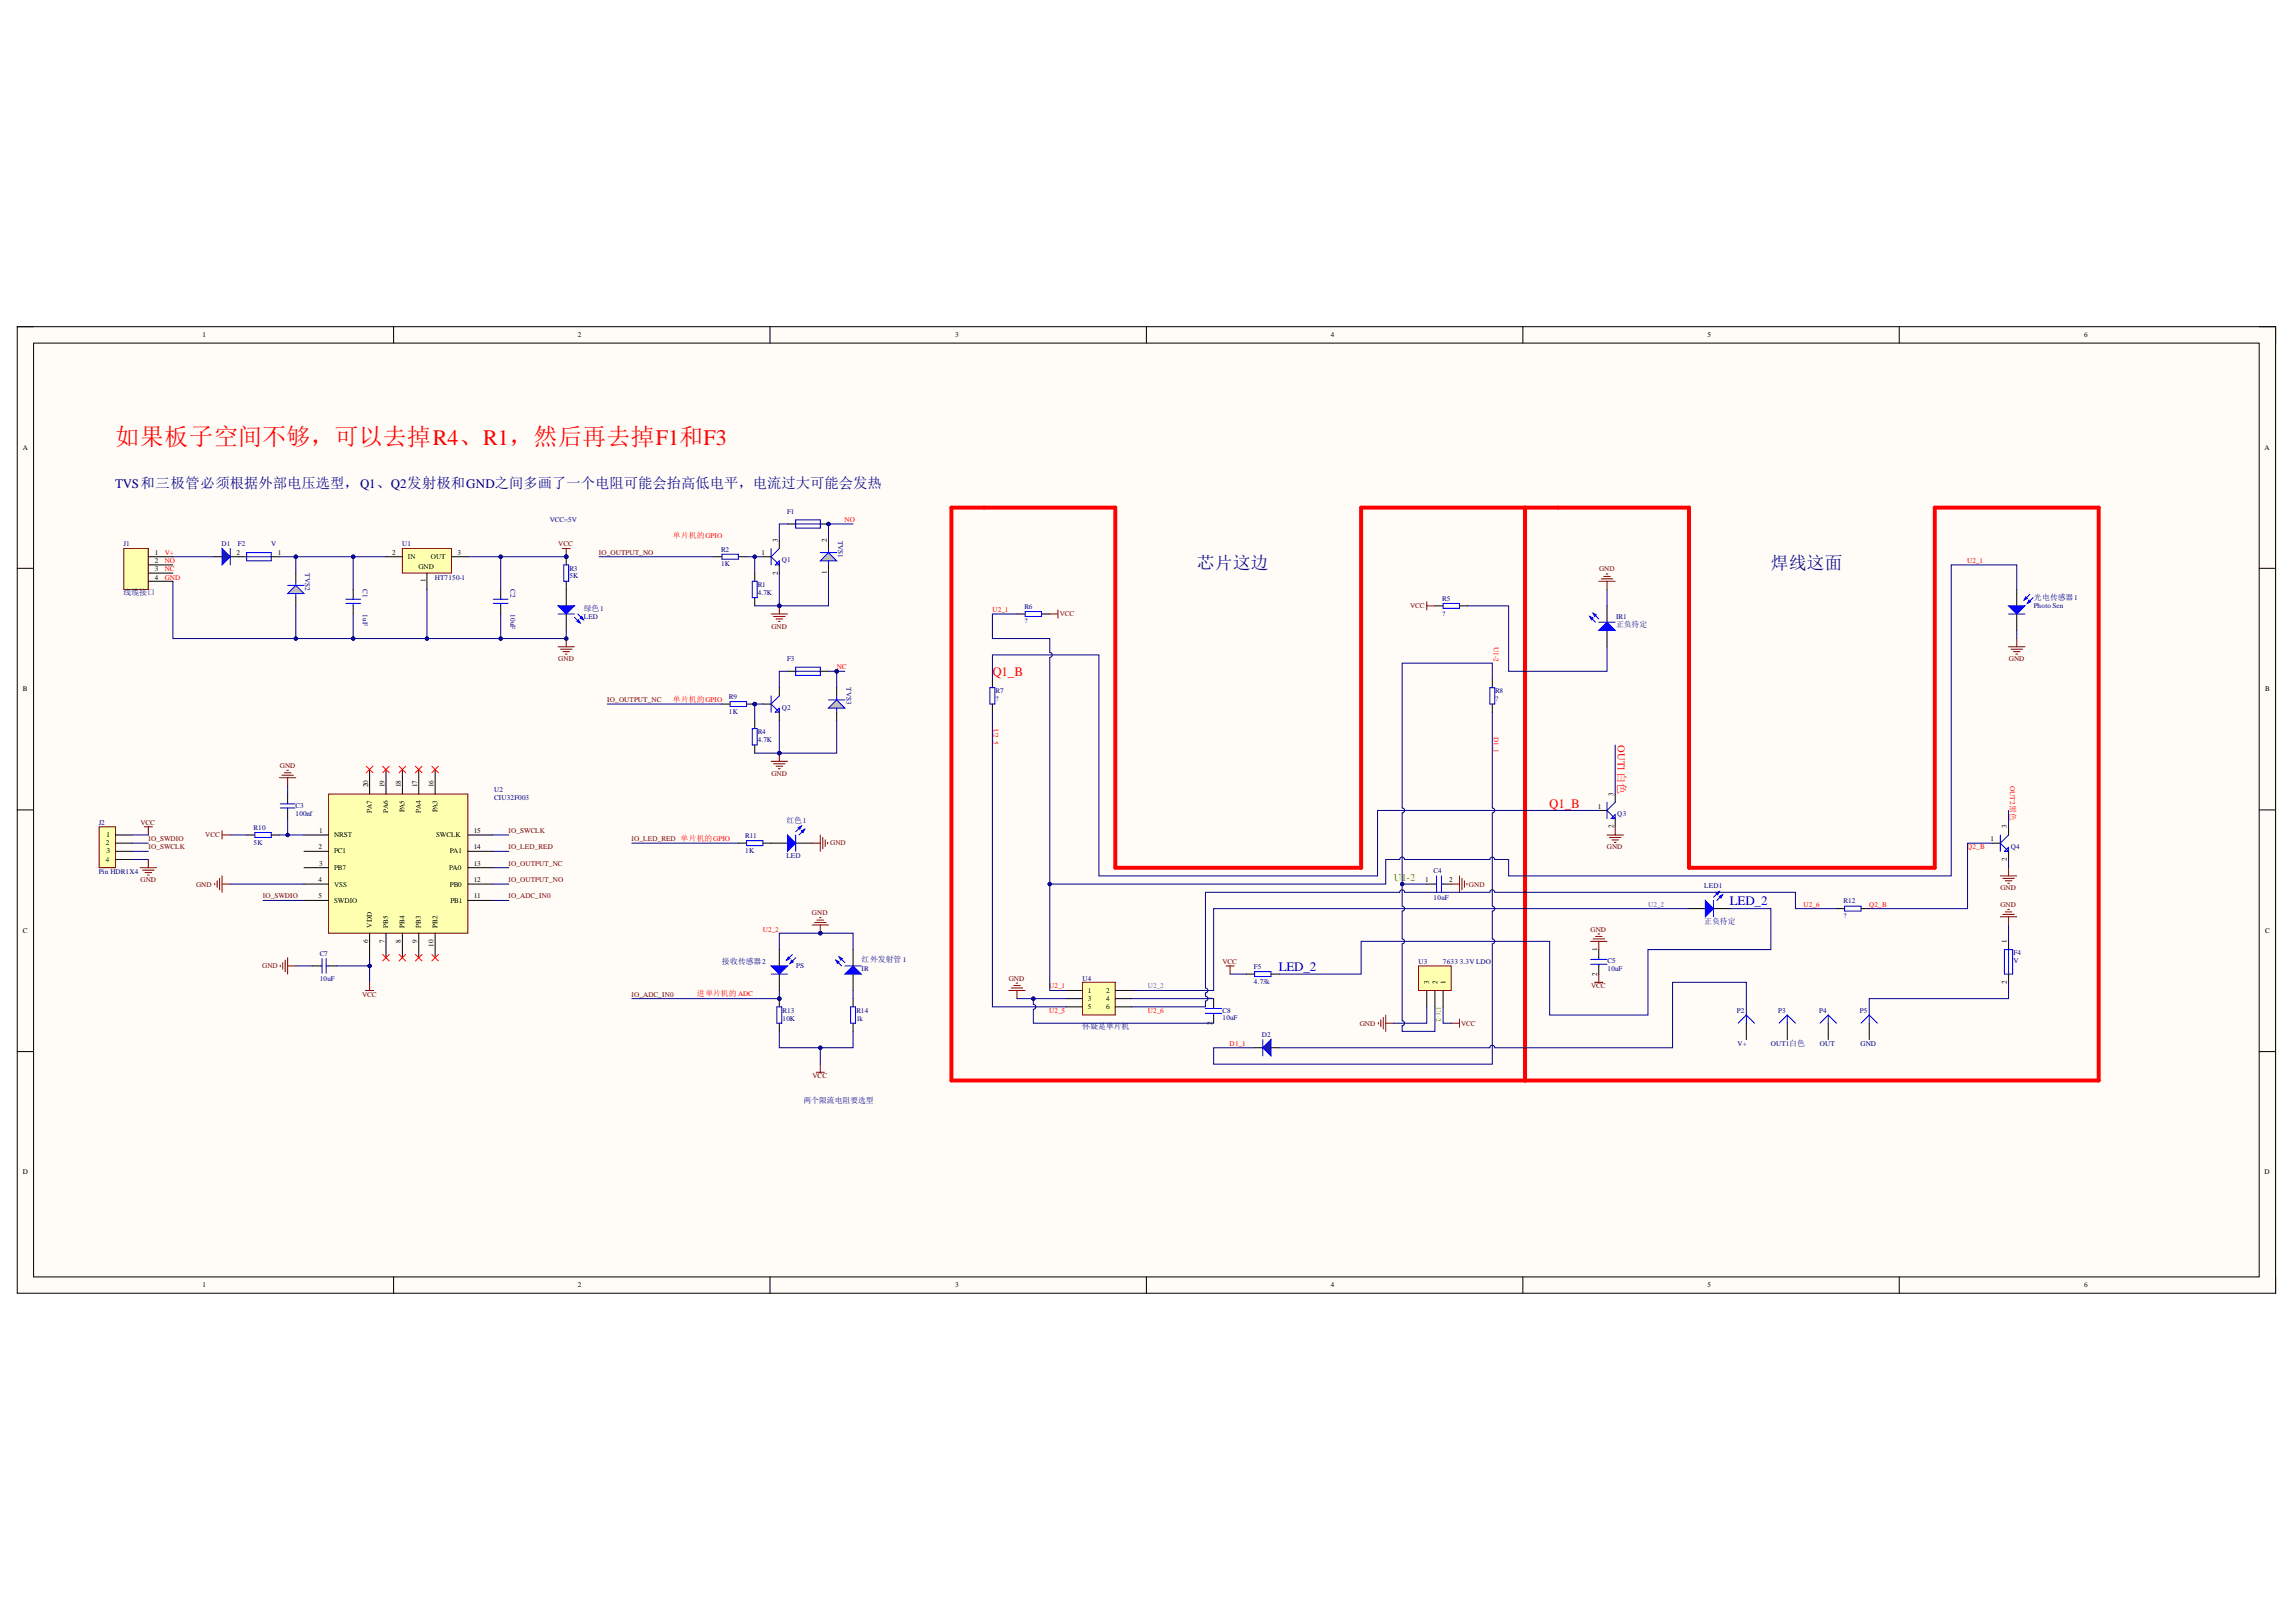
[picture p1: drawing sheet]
<svg xmlns="http://www.w3.org/2000/svg" width="297mm" height="210mm" viewBox="0 0 297 210" stroke-linecap="round" stroke-linejoin="round" font-family="sans-serif">
<defs><g id="words">
<text font-size="3.1" fill="#f00" x="14.9" y="57.5">如果板子空间不够，可以去掉R4、R1，然后再去掉F1和F3</text>
<g font-size="2.3" fill="#000080">
<text x="154.9" y="73.6">芯片这边</text>
<text x="229.1" y="73.6">焊线这面</text>
</g>
<text font-size="1.7" fill="#000080" x="14.9" y="63.1">TVS和三极管必须根据外部电压选型，Q1、Q2发射极和GND之间多画了一个电阻可能会抬高低电平，电流过大可能会发热</text>
<g font-size="1.7" fill="#f00">
<text x="128.4" y="87.5">Q1_B</text>
<text x="200.4" y="104.5">Q1_B</text>
</g>
<g font-size="1.7" fill="#00f">
<text x="223.8" y="117.2">LED_2</text>
<text x="165.4" y="125.6">LED_2</text>
</g>
<text font-size="1.4" fill="#0f0" x="180.3" y="114">U1-2</text>
<text font-size="1.3" fill="#f00" x="209.3" y="96.4" transform="rotate(90 209.3 96.4)">OUT1白色</text>
<g font-size="1" fill="#f00">
<text x="87" y="69.6">单片机的GPIO</text>
<text x="87" y="90.8">单片机的GPIO</text>
<text x="90.2" y="128.9">进单片机的 ADC</text>
</g>
<g font-size="1" fill="#000080">
<text x="16" y="77">线缆接口</text>
<text x="263.1" y="77.6">光电传感器1</text>
<text x="75.5" y="79.1">绿色1</text>
<text x="209.1" y="81.1">正负待定</text>
<text x="101.7" y="106.5">红色1</text>
<text x="220.5" y="119.5">正负待定</text>
<text x="93.4" y="124.7">接收传感器2</text>
<text x="111.5" y="124.5">红外发射管 1</text>
<text x="140.1" y="133.1">怀疑是单片机</text>
<text x="103.9" y="142.7">两个限流电阻要选型</text>
</g>
<g font-size=".9">
<text x="26.2" y="43.6">1</text>
<text x="74.8" y="43.6">2</text>
<text x="123.6" y="43.6">3</text>
<text x="172.2" y="43.6">4</text>
<text x="220.9" y="43.6">5</text>
<text x="269.6" y="43.6">6</text>
<text x="3" y="58.2">A</text>
<text x="293" y="58.2">A</text>
<text x="20" y="71.8">1</text>
<text x="30.6" y="71.8">2</text>
<text x="35.9" y="71.8">1</text>
<text x="50.7" y="71.8">2</text>
<text x="59.2" y="71.8">3</text>
<text x="98.5" y="71.8">1</text>
<text x="100.6" y="70.1" transform="rotate(-90 100.6 70.1)">3</text>
<text x="107" y="70.1" transform="rotate(-90 107 70.1)">2</text>
<text x="20" y="72.8">2</text>
<text x="20" y="73.9">3</text>
<text x="20" y="75">4</text>
<text x="52.8" y="72.3">IN</text>
<text x="54.1" y="73.7">GND</text>
<text x="55.1" y="75.4" transform="rotate(-90 55.1 75.4)">1</text>
<text x="55.7" y="72.3">OUT</text>
<text x="100.6" y="74.4" transform="rotate(-90 100.6 74.4)">2</text>
<text x="107" y="74.3" transform="rotate(-90 107 74.3)">1</text>
<text x="3" y="89.5">B</text>
<text x="293" y="89.5">B</text>
<text x="47.6" y="101.9" transform="rotate(-90 47.6 101.9)">20</text>
<text x="49.7" y="101.9" transform="rotate(-90 49.7 101.9)">19</text>
<text x="51.8" y="101.9" transform="rotate(-90 51.8 101.9)">18</text>
<text x="54" y="101.9" transform="rotate(-90 54 101.9)">17</text>
<text x="56.1" y="101.9" transform="rotate(-90 56.1 101.9)">16</text>
<text x="41.3" y="107.8">1</text>
<text x="48.1" y="105.2" transform="rotate(-90 48.1 105.2)">PA7</text>
<text x="50.2" y="105.2" transform="rotate(-90 50.2 105.2)">PA6</text>
<text x="52.4" y="105.1" transform="rotate(-90 52.4 105.1)">PA5</text>
<text x="54.5" y="105.2" transform="rotate(-90 54.5 105.2)">PA4</text>
<text x="56.6" y="105.1" transform="rotate(-90 56.6 105.1)">PA3</text>
<text x="61.3" y="107.8">15</text>
<text x="206.7" y="104.7">1</text>
<text x="208.7" y="107.2" transform="rotate(-90 208.7 107.2)">2</text>
<text x="208.7" y="103" transform="rotate(-90 208.7 103)">3</text>
<text x="259.6" y="107.2" transform="rotate(-90 259.6 107.2)">3</text>
<text x="13.7" y="109.4">2</text>
<text x="13.7" y="111.5">4</text>
<text x="13.8" y="108.3">1</text>
<text x="13.8" y="110.4">3</text>
<text x="41.2" y="109.9">2</text>
<text x="41.3" y="112">3</text>
<text x="43.2" y="112.6">PB7</text>
<text x="43.2" y="110.4">PC1</text>
<text x="43.2" y="108.3">NRST</text>
<text x="56.4" y="108.3">SWCLK</text>
<text x="58.1" y="112.6">PA0</text>
<text x="58.2" y="110.4">PA1</text>
<text x="61.3" y="109.9">14</text>
<text x="61.3" y="112">13</text>
<text x="257.5" y="108.9">1</text>
<text x="259.6" y="111.4" transform="rotate(-90 259.6 111.4)">2</text>
<text x="41.2" y="114.1">4</text>
<text x="41.2" y="116.2">5</text>
<text x="43.2" y="114.7">VSS</text>
<text x="43.2" y="116.8">SWDIO</text>
<text x="58.2" y="114.7">PB0</text>
<text x="58.3" y="116.8">PB1</text>
<text x="61.3" y="114.1">12</text>
<text x="61.3" y="116.2">11</text>
<text x="184.4" y="114.1">1</text>
<text x="187.5" y="114.1">2</text>
<text x="3" y="120.7">C</text>
<text x="47.6" y="122.1" transform="rotate(-90 47.6 122.1)">6</text>
<text x="48.1" y="120" transform="rotate(-90 48.1 120)">VDD</text>
<text x="49.7" y="122.1" transform="rotate(-90 49.7 122.1)">7</text>
<text x="50.2" y="120" transform="rotate(-90 50.2 120)">PB5</text>
<text x="51.8" y="122" transform="rotate(-90 51.8 122)">8</text>
<text x="52.4" y="120" transform="rotate(-90 52.4 120)">PB4</text>
<text x="54" y="122.1" transform="rotate(-90 54 122.1)">9</text>
<text x="54.5" y="120" transform="rotate(-90 54.5 120)">PB3</text>
<text x="56.1" y="122.5" transform="rotate(-90 56.1 122.5)">10</text>
<text x="56.6" y="120" transform="rotate(-90 56.6 120)">PB2</text>
<text x="206.6" y="123.1" transform="rotate(-90 206.6 123.1)">1</text>
<text x="259.6" y="122" transform="rotate(-90 259.6 122)">1</text>
<text x="293" y="120.7">C</text>
<text x="140.7" y="128.5">1</text>
<text x="140.7" y="129.5">3</text>
<text x="140.7" y="130.6">5</text>
<text x="143.1" y="128.5">2</text>
<text x="143.1" y="129.5">4</text>
<text x="143.1" y="130.6">6</text>
<text x="156.8" y="129.4" transform="rotate(-90 156.8 129.4)">1</text>
<text x="184.9" y="127.4" transform="rotate(-90 184.9 127.4)">3</text>
<text x="186" y="127.4" transform="rotate(-90 186 127.4)">2</text>
<text x="187" y="127.4" transform="rotate(-90 187 127.4)">1</text>
<text x="206.6" y="126.3" transform="rotate(-90 206.6 126.3)">2</text>
<text x="259.6" y="127.3" transform="rotate(-90 259.6 127.3)">2</text>
<text x="156.8" y="132.6" transform="rotate(-90 156.8 132.6)">2</text>
<text x="3" y="152">D</text>
<text x="293" y="152">D</text>
<text x="26.2" y="166.6">1</text>
<text x="74.8" y="166.6">2</text>
<text x="123.6" y="166.6">3</text>
<text x="172.2" y="166.6">4</text>
<text x="220.9" y="166.6">5</text>
<text x="269.6" y="166.6">6</text>
</g>
<g font-size=".9" fill="#000080">
<text x="16" y="70.7">J1</text>
<text x="28.7" y="70.6">D1</text>
<text x="30.8" y="70.7">F2</text>
<text x="35.1" y="70.7">V</text>
<text x="52" y="70.7">U1</text>
<text x="71.1" y="67.6">VCC=5V</text>
<text x="93.3" y="71.4">R2</text>
<text x="101.8" y="66.5">F1</text>
<text x="108.4" y="69.9" transform="rotate(90 108.4 69.9)">TVS1</text>
<text x="39.5" y="74.2" transform="rotate(90 39.5 74.2)">TVS2</text>
<text x="46.9" y="76.3" transform="rotate(90 46.9 76.3)">C1</text>
<text x="56.2" y="75">HT7150-1</text>
<text x="66.1" y="76.3" transform="rotate(90 66.1 76.3)">C2</text>
<text x="73.7" y="73.8">R3</text>
<text x="73.7" y="74.8">5K</text>
<text x="93.3" y="73.2">1K</text>
<text x="98" y="75.9">R1</text>
<text x="98" y="77">4.7K</text>
<text x="101.2" y="72.7">Q1</text>
<text x="186.6" y="77.7">R5</text>
<text x="46.9" y="79.5" transform="rotate(90 46.9 79.5)">1uF</text>
<text x="66.1" y="79.5" transform="rotate(90 66.1 79.5)">10uF</text>
<text x="75.5" y="80.2">LED</text>
<text x="132.5" y="78.8">R6</text>
<text x="132.5" y="80.7">?</text>
<text x="186.6" y="79.7">?</text>
<text x="209.1" y="80.1">IR1</text>
<text x="263.1" y="78.7">Photo Sen</text>
<text x="101.8" y="85.6">F3</text>
<text x="109.5" y="89" transform="rotate(90 109.5 89)">TVS3</text>
<text x="128.8" y="89.7">R7</text>
<text x="193.4" y="89.7">R8</text>
<text x="94.3" y="90.5">R9</text>
<text x="94.3" y="92.3">1K</text>
<text x="98" y="95">R4</text>
<text x="101.2" y="91.8">Q2</text>
<text x="128.8" y="90.7">?</text>
<text x="193.4" y="90.7">?</text>
<text x="98" y="96.1">4.7K</text>
<text x="12.8" y="106.8">J2</text>
<text x="32.8" y="107.4">R10</text>
<text x="38.2" y="104.5">C3</text>
<text x="38.2" y="105.6">100nf</text>
<text x="63.9" y="102.5">U2</text>
<text x="63.9" y="103.6">CIU32F003</text>
<text x="209.2" y="105.6">Q3</text>
<text x="12.8" y="113.1">Pin HDR1X4</text>
<text x="32.8" y="109.3">5K</text>
<text x="96.4" y="108.5">R11</text>
<text x="96.4" y="110.3">1K</text>
<text x="101.7" y="111.1">LED</text>
<text x="185.5" y="113">C4</text>
<text x="260.1" y="109.8">Q4</text>
<text x="185.5" y="116.4">10uF</text>
<text x="220.5" y="115">LED1</text>
<text x="238.5" y="116.9">R12</text>
<text x="238.5" y="118.8">?</text>
<text x="41.4" y="123.7">C7</text>
<text x="103" y="125.3">PS</text>
<text x="111.5" y="125.6">IR</text>
<text x="162.2" y="125.4">F5</text>
<text x="183.5" y="124.8">U3</text>
<text x="186.7" y="124.8">7633</text>
<text x="188.8" y="124.8">3.3V LDO</text>
<text x="208" y="124.6">C5</text>
<text x="208" y="125.7">10uF</text>
<text x="260.5" y="123.6">F4</text>
<text x="260.5" y="124.6">V</text>
<text x="41.4" y="126.9">10uF</text>
<text x="101.2" y="131">R13</text>
<text x="110.8" y="131">R14</text>
<text x="140.1" y="126.9">U4</text>
<text x="158.2" y="131">C8</text>
<text x="162.2" y="127.3">4.73k</text>
<text x="224.7" y="131">P2</text>
<text x="230" y="131">P3</text>
<text x="235.4" y="131">P4</text>
<text x="240.6" y="131">P5</text>
<text x="101.2" y="132.1">10K</text>
<text x="110.8" y="132.1">1k</text>
<text x="158.2" y="132">10uF</text>
<text x="163.2" y="134.2">D2</text>
<text x="224.8" y="135.3">V+</text>
<text x="229.1" y="135.3">OUT1白色</text>
<text x="235.5" y="135.3">OUT</text>
<text x="240.7" y="135.3">GND</text>
</g>
<g font-size=".9" fill="#f00">
<text x="21.3" y="71.8">V+</text>
<text x="109.3" y="67.6">NO</text>
<text x="21.3" y="72.8">NO</text>
<text x="21.3" y="73.9">NC</text>
<text x="21.3" y="75">GND</text>
<text x="254.5" y="72.8">U2_1</text>
<text x="128.4" y="79.2">U2_1</text>
<text x="193.3" y="83.7" transform="rotate(90 193.3 83.7)">U1-2</text>
<text x="108.3" y="86.6">NC</text>
<text x="128.6" y="94.3" transform="rotate(90 128.6 94.3)">U2_5</text>
<text x="193.3" y="95.4" transform="rotate(90 193.3 95.4)">D1_1</text>
<text x="260.1" y="101.7" transform="rotate(90 260.1 101.7)">OUT2黑色</text>
<text x="254.5" y="109.9">Q2_B</text>
<text x="233.3" y="117.3">U2_6</text>
<text x="241.8" y="117.3">Q2_B</text>
<text x="98.7" y="120.6">U2_2</text>
<text x="135.7" y="127.9">U2_1</text>
<text x="135.7" y="131.1">U2_5</text>
<text x="148.5" y="131.1">U2_6</text>
<text x="159.1" y="135.3">D1_1</text>
</g>
<g font-size=".9" fill="#800000">
<text x="72.2" y="70.7">VCC</text>
<text x="77.5" y="71.8">IO_OUTPUT_NO</text>
<text x="206.9" y="73.9">GND</text>
<text x="99.8" y="81.4">GND</text>
<text x="137.1" y="79.7">VCC</text>
<text x="182.4" y="78.6">VCC</text>
<text x="72.2" y="85.6">GND</text>
<text x="259.9" y="85.6">GND</text>
<text x="78.6" y="90.9">IO_OUTPUT_NC</text>
<text x="36.2" y="99.3">GND</text>
<text x="99.8" y="100.4">GND</text>
<text x="18.2" y="106.8">VCC</text>
<text x="65.8" y="107.8">IO_SWCLK</text>
<text x="19.2" y="108.9">IO_SWDIO</text>
<text x="19.2" y="109.9">IO_SWCLK</text>
<text x="26.6" y="108.3">VCC</text>
<text x="65.8" y="109.9">IO_LED_RED</text>
<text x="65.8" y="112">IO_OUTPUT_NC</text>
<text x="81.7" y="108.9">IO_LED_RED 单片机的GPIO</text>
<text x="107.4" y="109.4">GND</text>
<text x="207.9" y="109.9">GND</text>
<text x="18.2" y="114.1">GND</text>
<text x="25.4" y="114.7">GND</text>
<text x="34" y="116.2">IO_SWDIO</text>
<text x="65.8" y="116.2">IO_ADC_IN0</text>
<text x="65.8" y="114.1">IO_OUTPUT_NO</text>
<text x="105" y="118.4">GND</text>
<text x="190" y="114.7">GND</text>
<text x="258.8" y="115.2">GND</text>
<text x="258.8" y="117.3">GND</text>
<text x="33.9" y="125.3">GND</text>
<text x="158.2" y="124.8">VCC</text>
<text x="205.8" y="120.6">GND</text>
<text x="46.9" y="129">VCC</text>
<text x="81.7" y="129">IO_ADC_IN0</text>
<text x="130.5" y="126.9">GND</text>
<text x="205.9" y="127.9">VCC</text>
<text x="175.9" y="132.7">GND</text>
<text x="189" y="132.7">VCC</text>
<text x="105.1" y="139.6">VCC</text>
</g>
<g font-size=".9" fill="#90f">
<text x="213.2" y="117.3">U2_2</text>
<text x="148.5" y="127.9">U2_2</text>
</g>
<text font-size=".9" fill="#0f0" x="185.8" y="130.3" transform="rotate(90 185.8 130.3)">U1-2</text>
</g></defs>
<path d="M2.2 42.3h292.2v125.1h-292.2z" fill-rule="evenodd" fill="#fffcf8"/>
<path d="M2.2 42.3h292.2v125.1h-292.2z" fill="none" stroke="#000" stroke-width=".13"/>
<path d="M4.3 44.4h288v120.8h-288z" fill-rule="evenodd" fill="#fffcf8"/>
<g fill="none" stroke="#000" stroke-width=".13">
<path d="M2.2 42.3h2.1M4.3 44.4h288v120.8h-288zM50.9 42.3v2.1M99.6 42.3v2.1M148.3 42.3v2.1M197 42.3v2.1M245.7 42.3v2.1M292.3 42.3h2.1v2.1M2.2 73.5h2.1M292.3 73.5h2.1M2.2 104.8h2.1M292.3 104.8h2.1"/>
<path d="M2.2 136.1h2.1M225.9 132.4v2.1M231.2 132.4v2.1M236.5 132.4v2.1M241.8 132.4v2.1M292.3 136.1h2.1M50.9 165.2v2.2M99.6 165.2v2.2M148.3 165.2v2.2M197 165.2v2.2M245.7 165.2v2.2M294.4 165.2v2.2"/>
</g>
<path d="M225.9 131.4l1.1 1M225.9 131.4l-1 1M225.9 131.4v1M231.2 131.4l1.1 1M231.2 131.4l-1 1M231.2 131.4v1M236.5 131.4l1.1 1M236.5 131.4l-1 1M236.5 131.4v1M241.8 131.4l1.1 1M241.8 131.4l-1 1M241.8 131.4v1" fill="none" stroke="#00f" stroke-width=".13"/>
<path d="M140 127.1h4.3v4.3h-4.3z" fill-rule="evenodd" fill="#ffffb0"/>
<path d="M140 127.1h4.3v4.3h-4.3z" fill="none" stroke="#800000" stroke-width=".13"/>
<path d="M137.9 128.2h2.1M137.9 129.2h2.1M137.9 130.3h2.1M144.3 128.2h2.1M144.3 129.2h2.1M144.3 130.3h2.1M162.3 135.6h1.1M164.4 135.6h1.1" fill="none" stroke="#000" stroke-width=".13"/>
<path d="M163.4 135.6l1-1.1v2.1z" fill="#0000bf"/>
<path d="M155.9 130.5h2.2M155.9 131.1h2.2M157 130.3v.2M157 131.1v.3M162.3 125.7h2.1v.7h-2.1zM163.4 135.6l1-1.1v2.1zM163.4 134.5v2.1" fill="none" stroke="#00f" stroke-width=".13"/>
<path d="M207.9 78.4v2.1M207.9 81.6v2.1M157 129.2v1.1M157 131.4v1M161.3 126.1h1M164.4 126.1h1.1" fill="none" stroke="#000" stroke-width=".13"/>
<path d="M130.5 128.2h2.1M130.8 127.9h1.5M131.1 127.5h.9M131.5 127.2h.2M131.6 128.2v1" fill="none" stroke="#800000" stroke-width=".13"/>
<path d="M206.8 81.6l1.1-1.1 1.1 1.1z" fill="#00f"/>
<path d="M205.7 79.8l.7 .7M206.1 79.4l.7 .7M206.8 81.6l1.1-1.1 1.1 1.1z" fill="none" stroke="#00f" stroke-width=".13"/>
<path d="M206.1 79.4l.4 .2-.2 .2z" fill="#00f"/>
<path d="M206.1 79.4l.4 .2-.2 .2z" fill="none" stroke="#00f" stroke-width=".13"/>
<path d="M205.7 79.8l.4 .2-.2 .2z" fill="#00f"/>
<path d="M132.6 79.1h2.1v.7h-2.1zM205.7 79.8l.4 .2-.2 .2zM128.1 89h.6v2.1h-.6zM206.8 80.5h2.2" fill="none" stroke="#00f" stroke-width=".13"/>
<path d="M206.8 75.2h2.2M207.2 74.9h1.4M207.5 74.6h.8M207.8 74.3h.2M207.9 75.2v1.1" fill="none" stroke="#800000" stroke-width=".13"/>
<path d="M131.6 79.5h1M134.7 79.5h1.1M128.4 87.9v1.1M128.4 91.1v1.1" fill="none" stroke="#000" stroke-width=".13"/>
<path d="M183.5 125h4.3v3.2h-4.3z" fill-rule="evenodd" fill="#ffffb0"/>
<g fill="none" stroke="#800000" stroke-width=".13">
<path d="M135.8 79.5h1.1M136.9 78.9v1.1M184.6 77.9v1M184.6 78.4h1M187.8 114.4h1M188.8 113.4v2.1M189.1 113.7v1.5M189.5 114v.8M189.8 114.3v.2M178.3 132.3v.2M178.6 132v.8M179 131.7v1.5"/>
<path d="M179.3 132.4h1M179.3 131.4v2.1M183.5 125h4.3v3.2h-4.3zM187.8 132.4h1M188.8 131.9v1"/>
</g>
<path d="M185.6 78.4h1.1M188.8 78.4h1.1M193.1 87.9v1.1M193.1 91.1v1.1M184.6 114.4h1M186.7 114.4h1.1M218.5 117.6h2.1M221.7 117.6h2.1M184.6 128.2v2.1M185.6 128.2v2.1M186.7 128.2v2.1" fill="none" stroke="#000" stroke-width=".13"/>
<path d="M186.7 78.1h2.1v.6h-2.1zM192.7 89h.7v2.1h-.7zM185.6 114.4h.3M185.9 113.4v2.1M186.5 113.4v2.1M186.5 114.4h.2" fill="none" stroke="#00f" stroke-width=".13"/>
<path d="M220.6 116.5l1.1 1.1-1.1 1z" fill="#00f"/>
<path d="M220.6 116.5l1.1 1.1-1.1 1zM222.4 115.4l-.7 .7M222.9 115.8l-.8 .7" fill="none" stroke="#00f" stroke-width=".13"/>
<path d="M222.4 116l.5-.2-.3 .4z" fill="#00f"/>
<path d="M222.4 116l.5-.2-.3 .4z" fill="none" stroke="#00f" stroke-width=".13"/>
<path d="M222 115.6l.4-.2-.2 .4z" fill="#00f"/>
<g fill="none" stroke="#00f" stroke-width=".13">
<path d="M207.9 103.8v2.1M208.4 105.9l.6-.5v.5zM209 103.8l-1.1 1.1 1.1 1M221.7 116.5v2.1M222 115.6l.4-.2-.2 .4zM238.6 117.3h2.2v.6h-2.2zM258.8 108.1v2.1M259.3 110.2l.6-.6v.6zM259.9 108.1l-1.1 1 1.1 1.1M205.8 124.2h2.1M205.8 124.8h2.1M206.8 123.9v.3"/>
<path d="M206.8 124.8v.2M259.3 122.9h1.1v3.2h-1.1zM259.9 122.9v3.2"/>
</g>
<path d="M206.8 104.9h1.1M209 102.8v1M209 105.9v1.1M237.6 117.6h1M240.8 117.6h1M257.7 109.1h1.1M259.9 107v1.1M259.9 110.2v1M206.8 122.9v1M206.8 125v1.1M259.9 121.8v1.1M259.9 126.1v1" fill="none" stroke="#000" stroke-width=".13"/>
<g fill="none" stroke="#800000" stroke-width=".13">
<path d="M207.9 108.1h2.1M208.2 108.4h1.5M208.5 108.7h.9M208.9 109h.2M209 107v1.1M258.8 113.4h2.1M258.8 118.6h2.1M259.1 113.7h1.5M259.1 118.3h1.5M259.4 114h.9M259.4 118h.9M259.7 114.3h.3"/>
<path d="M259.7 117.7h.3M259.9 112.3v1.1M259.9 118.6v1.1M158.6 125h1.1M159.1 125v1.1M205.8 121.8h2.1M206.1 121.5h1.5M206.3 127.1h1.1M206.4 121.2h.9M206.7 120.9h.2M206.8 121.8v1.1M206.8 126.1v1"/>
</g>
<path d="M123.1 65.7h21.2v46.6h31.8v-46.6h42.4v46.6h31.8v-46.6h21.2v74.1h-148.4zM197.3 65.7v74.1" fill="none" stroke="#f00" stroke-width=".51"/>
<path d="M16 71h3.2v5.3h-3.2z" fill-rule="evenodd" fill="#ffffb0"/>
<path d="M16 71h3.2v5.3h-3.2z" fill="none" stroke="#800000" stroke-width=".13"/>
<path d="M19.2 72h3.2M19.2 73.1h3.2M19.2 74.2h3.2M19.2 75.2h3.2M27.7 72h1M29.8 72h1" fill="none" stroke="#000" stroke-width=".13"/>
<path d="M28.7 71l1.1 1-1.1 1.1z" fill="#0000bf"/>
<path d="M28.7 71l1.1 1-1.1 1.1zM29.8 71v2.1M31.9 71.5h3.2v1.1h-3.2zM31.9 72h3.2" fill="none" stroke="#00f" stroke-width=".13"/>
<path d="M30.8 72h1.1M35.1 72h1.1" fill="none" stroke="#000" stroke-width=".13"/>
<path d="M37.2 76.8l1.1-1 1 1z" fill="#c0c0c0"/>
<path d="M37.2 76.8l1.1-1 1 1zM37.2 75.8h2.1M38.3 75.2v.6M38.3 76.8v.5M44.7 78.1h1.9M44.7 77.6h1.9M45.7 77.3v.3M45.7 78.1v.3M63.8 78.1h1.9M63.8 77.6h1.9M64.8 77.3v.3M64.8 78.1v.3" fill="none" stroke="#00f" stroke-width=".13"/>
<path d="M38.3 74.2v1M38.3 77.3v1.1M45.7 76.3v1M45.7 78.4v1.1M64.8 76.3v1M64.8 78.4v1.1" fill="none" stroke="#000" stroke-width=".13"/>
<path d="M72.7 71h1.1M73.3 71v1" fill="none" stroke="#800000" stroke-width=".13"/>
<circle cx="73.3" cy="72" r=".21" fill="#000080"/>
<circle cx="73.3" cy="72" r=".21" fill="none" stroke="#000080" stroke-width=".13"/>
<path d="M105.1 119.7h2.1M105.4 119.4h1.5M105.7 119.1h.8M106 118.7h.2M106.1 119.7v1.1M105.6 138.8h1.1M106.1 137.7v1.1" fill="none" stroke="#800000" stroke-width=".13"/>
<circle cx="106.1" cy="120.8" r=".21" fill="#000080"/>
<circle cx="106.1" cy="120.8" r=".21" fill="none" stroke="#000080" stroke-width=".13"/>
<path d="M110.4 122.9v2.1M110.4 126.1v2.1" fill="none" stroke="#000" stroke-width=".13"/>
<path d="M109.3 126.1l1.1-1.1 1 1.1z" fill="#00f"/>
<path d="M108.1 124.3l.8 .7M108.6 123.8l.7 .8M109.3 126.1l1.1-1.1 1 1.1z" fill="none" stroke="#00f" stroke-width=".13"/>
<path d="M108.6 123.8l.4 .2-.2 .3z" fill="#00f"/>
<path d="M108.6 123.8l.4 .2-.2 .3z" fill="none" stroke="#00f" stroke-width=".13"/>
<path d="M108.1 124.3l.5 .2-.3 .2z" fill="#00f"/>
<path d="M108.1 124.3l.5 .2-.3 .2zM109.3 125h2.1M110 130.3h.7v2.1h-.7z" fill="none" stroke="#00f" stroke-width=".13"/>
<path d="M110.4 129.2v1.1M110.4 132.4v1.1" fill="none" stroke="#000" stroke-width=".13"/>
<circle cx="100.8" cy="129.2" r=".21" fill="#000080"/>
<circle cx="100.8" cy="129.2" r=".21" fill="none" stroke="#000080" stroke-width=".13"/>
<path d="M100.8 129.2v1.1M100.8 132.4v1.1" fill="none" stroke="#000" stroke-width=".13"/>
<circle cx="100.8" cy="129.2" r=".21" fill="#000080"/>
<circle cx="100.8" cy="129.2" r=".21" fill="none" stroke="#000080" stroke-width=".13"/>
<path d="M99.8 71v2.1M100.3 73.1l.5-.5v.5zM100.8 71l-1 1 1 1.1M100.5 130.3h.6v2.1h-.6z" fill="none" stroke="#00f" stroke-width=".13"/>
<path d="M98.7 72h1.1M100.8 69.9v1.1M100.8 73.1v1.1" fill="none" stroke="#000" stroke-width=".13"/>
<path d="M99.8 79.5h2.1M100.1 79.8h1.5M100.8 78.4v1.1M100.4 80.1h.8M100.7 80.4h.2" fill="none" stroke="#800000" stroke-width=".13"/>
<circle cx="100.8" cy="78.4" r=".21" fill="#000080"/>
<circle cx="100.8" cy="78.4" r=".21" fill="none" stroke="#000080" stroke-width=".13"/>
<path d="M92.3 72h1.1M95.5 72h1.1M98.7 91.1h1.1M100.8 89v1M100.8 92.2v1" fill="none" stroke="#000" stroke-width=".13"/>
<path d="M93.4 71.7h2.1v.7h-2.1zM99.8 90v2.2M100.3 92.2l.5-.6v.6zM100.8 90l-1 1.1 1 1.1" fill="none" stroke="#00f" stroke-width=".13"/>
<path d="M99.8 98.5h2.1M100.1 98.8h1.5M100.4 99.2h.8M100.7 99.5h.2M100.8 97.5v1" fill="none" stroke="#800000" stroke-width=".13"/>
<circle cx="100.8" cy="97.5" r=".21" fill="#000080"/>
<circle cx="100.8" cy="97.5" r=".21" fill="none" stroke="#000080" stroke-width=".13"/>
<circle cx="97.6" cy="91.1" r=".21" fill="#000080"/>
<circle cx="97.6" cy="91.1" r=".21" fill="none" stroke="#000080" stroke-width=".13"/>
<path d="M93.4 91.1h1.1M96.6 91.1h1" fill="none" stroke="#000" stroke-width=".13"/>
<circle cx="97.6" cy="91.1" r=".21" fill="#000080"/>
<circle cx="97.6" cy="91.1" r=".21" fill="none" stroke="#000080" stroke-width=".13"/>
<path d="M94.5 90.8h2.1v.6h-2.1z" fill="none" stroke="#00f" stroke-width=".13"/>
<path d="M107.2 91.6l1-1 1.1 1z" fill="#c0c0c0"/>
<path d="M107.2 91.6l1-1 1.1 1zM107.2 90.6h2.1M108.2 90v.6M108.2 91.6v.6" fill="none" stroke="#00f" stroke-width=".13"/>
<path d="M108.2 89v1M108.2 92.2v1" fill="none" stroke="#000" stroke-width=".13"/>
<path d="M107.2 71.5l1 1.1h-2.1z" fill="#c0c0c0"/>
<path d="M106.1 71.5h2.1M107.2 71.5l1 1.1h-2.1zM107.2 71v.5M107.2 72.6v.5" fill="none" stroke="#00f" stroke-width=".13"/>
<path d="M107.2 69.9v1.1M107.2 73.1v1.1" fill="none" stroke="#000" stroke-width=".13"/>
<circle cx="73.3" cy="72" r=".21" fill="#000080"/>
<circle cx="73.3" cy="72" r=".21" fill="none" stroke="#000080" stroke-width=".13"/>
<path d="M73.3 72v1.1" fill="none" stroke="#000" stroke-width=".13"/>
<circle cx="73.3" cy="72" r=".21" fill="#000080"/>
<circle cx="73.3" cy="72" r=".21" fill="none" stroke="#000080" stroke-width=".13"/>
<path d="M73.3 75.2v3.2M73.3 79.5v2.1" fill="none" stroke="#000" stroke-width=".13"/>
<path d="M72.9 73.1h.7v2.1h-.7z" fill="none" stroke="#00f" stroke-width=".13"/>
<path d="M72.2 78.4h2.1l-1 1.1z" fill="#00f"/>
<path d="M72.2 78.4h2.1l-1 1.1zM74.3 79.9l.8 .7M74.7 79.5l.8 .7" fill="none" stroke="#00f" stroke-width=".13"/>
<path d="M74.6 80.4l.2-.2 .3 .4z" fill="#00f"/>
<path d="M74.6 80.4l.2-.2 .3 .4z" fill="none" stroke="#00f" stroke-width=".13"/>
<path d="M75.1 80l.2-.2 .2 .4z" fill="#00f"/>
<path d="M72.2 79.5h2.1M75.1 80l.2-.2 .2 .4z" fill="none" stroke="#00f" stroke-width=".13"/>
<circle cx="107.2" cy="67.8" r=".21" fill="#000080"/>
<circle cx="107.2" cy="67.8" r=".21" fill="none" stroke="#000080" stroke-width=".13"/>
<path d="M102.9 67.3h3.2v1h-3.2zM102.9 67.8h3.2" fill="none" stroke="#00f" stroke-width=".13"/>
<path d="M106.1 67.8h1.1" fill="none" stroke="#000" stroke-width=".13"/>
<circle cx="107.2" cy="67.8" r=".21" fill="#000080"/>
<circle cx="107.2" cy="67.8" r=".21" fill="none" stroke="#000080" stroke-width=".13"/>
<path d="M101.9 67.8h1M101.9 86.9h1M106.1 86.9h1.1M95.5 109.1h1.1M98.7 109.1h3.2M102.9 109.1h2.2" fill="none" stroke="#000" stroke-width=".13"/>
<path d="M102.9 86.3h3.2v1.1h-3.2zM102.9 86.9h3.2M96.6 108.8h2.1v.6h-2.1z" fill="none" stroke="#00f" stroke-width=".13"/>
<path d="M101.9 108.1l1 1-1 1.1z" fill="#00f"/>
<path d="M101.9 108.1l1 1-1 1.1zM103.7 106.9l-.8 .7M104.1 107.3l-.7 .8" fill="none" stroke="#00f" stroke-width=".13"/>
<path d="M103.7 107.5l.4-.2-.2 .4z" fill="#00f"/>
<path d="M103.7 107.5l.4-.2-.2 .4z" fill="none" stroke="#00f" stroke-width=".13"/>
<path d="M103.3 107.1l.4-.2-.2 .4z" fill="#00f"/>
<path d="M259.9 79.5h2.1M102.9 108.1v2.1M103.3 107.1l.4-.2-.2 .4zM41.5 125h.2M41.7 124v1.9M42.2 125h.3M42.2 124v1.9" fill="none" stroke="#00f" stroke-width=".13"/>
<path d="M105.1 109.1h1M106.1 108.1v2.1M106.4 108.4v1.5M106.8 108.7v.8M107.1 109v.2M36.3 124.9v.2M36.6 124.6v.8M36.9 124.3v1.4M37.2 123.9v2.2M37.2 125h1.1" fill="none" stroke="#800000" stroke-width=".13"/>
<path d="M260.9 76.3v2.1M260.9 79.5v2.1M40.4 125h1.1M42.5 125h1.1" fill="none" stroke="#000" stroke-width=".13"/>
<path d="M259.9 78.4h2.1l-1.1 1.1z" fill="#00f"/>
<path d="M259.9 78.4h2.1l-1.1 1.1zM262.6 76.9l-.7 .8M263 77.3l-.7 .8" fill="none" stroke="#00f" stroke-width=".13"/>
<path d="M262.5 77.7l.2 .2-.4 .2z" fill="#00f"/>
<path d="M262.5 77.7l.2 .2-.4 .2z" fill="none" stroke="#00f" stroke-width=".13"/>
<path d="M262.1 77.2l.2 .2-.4 .3z" fill="#00f"/>
<path d="M262.1 77.2l.2 .2-.4 .3z" fill="none" stroke="#00f" stroke-width=".13"/>
<path d="M72.2 83.7h2.1M72.5 84h1.5M72.8 84.3h.9M73.2 84.6h.2M73.3 82.6v1.1M259.9 83.7h2.1M260.2 84h1.5M260.5 84.3h.8M260.8 84.6h.2M260.9 82.6v1.1" fill="none" stroke="#800000" stroke-width=".13"/>
<circle cx="73.3" cy="82.6" r=".21" fill="#000080"/>
<circle cx="73.3" cy="82.6" r=".21" fill="none" stroke="#000080" stroke-width=".13"/>
<path d="M100.8 122.9v2.1M100.8 126.1v2.1" fill="none" stroke="#000" stroke-width=".13"/>
<path d="M99.8 126.1h2.1" fill="none" stroke="#00f" stroke-width=".13"/>
<path d="M99.8 125h2.1l-1.1 1.1z" fill="#00f"/>
<path d="M99.8 125h2.1l-1.1 1.1zM102.5 123.5l-.7 .8M102.9 123.9l-.7 .8" fill="none" stroke="#00f" stroke-width=".13"/>
<path d="M102.4 124.3l.2 .2-.4 .2z" fill="#00f"/>
<path d="M102.4 124.3l.2 .2-.4 .2z" fill="none" stroke="#00f" stroke-width=".13"/>
<path d="M102 123.8l.2 .2-.4 .3z" fill="#00f"/>
<path d="M102 123.8l.2 .2-.4 .3z" fill="none" stroke="#00f" stroke-width=".13"/>
<path d="M52.1 71h6.3v3.2h-6.3z" fill-rule="evenodd" fill="#ffffb0"/>
<path d="M52.1 71h6.3v3.2h-6.3zM27.8 114.3v.2M28.1 114v.8M28.4 113.7v1.5M28.7 107.5v1.1M28.7 113.4v2.1M28.7 108.1h1.1M28.7 114.4h1.1" fill="none" stroke="#800000" stroke-width=".13"/>
<path d="M49.9 72h2.2M55.2 74.2v2.1M58.4 72h2.1M97.6 74.2v1M97.6 77.3v1.1M97.6 93.2v1.1M97.6 96.4v1.1" fill="none" stroke="#000" stroke-width=".13"/>
<path d="M97.3 75.2h.7v2.1h-.7zM97.3 94.3h.7v2.1h-.7z" fill="none" stroke="#00f" stroke-width=".13"/>
<path d="M42.5 102.8h18v18h-18z" fill-rule="evenodd" fill="#ffffb0"/>
<path d="M37.1 99.7h.2M36.2 100.6h2.1M36.5 100.3h1.5M36.8 100h.8M37.2 100.6v1.1M42.5 102.8h18v18h-18zM47.3 128.2h1M47.8 127.1v1.1" fill="none" stroke="#800000" stroke-width=".13"/>
<g fill="none" stroke="#000" stroke-width=".13">
<path d="M47.8 99.6v3.2M49.9 99.6v3.2M52.1 99.6v3.2M54.2 99.6v3.2M56.3 99.6v3.2M31.9 108.1h1.1M35.1 108.1h1.1M37.2 102.8v1M37.2 104.9v1M39.3 114.4h3.2M39.3 112.3h3.2M39.3 110.2h3.2"/>
<path d="M39.3 108.1h3.2M39.3 116.5h3.2M60.5 114.4h3.2M60.5 112.3h3.2M60.5 110.2h3.2M60.5 108.1h3.2M60.5 116.5h3.2M47.8 120.8v3.1M49.9 120.8v3.1M52.1 120.8v3.1M54.2 120.8v3.1M56.3 120.8v3.1"/>
</g>
<g fill="none" stroke="#f00" stroke-width=".13">
<path d="M47.4 99.2l.8 .8M48.2 99.2l-.8 .8M49.5 99.2l.9 .8M50.4 99.2l-.9 .8M51.6 99.2l.9 .8M52.5 99.2l-.9 .8M53.8 99.2l.8 .8M54.6 99.2l-.8 .8M55.9 99.2l.8 .8M56.7 99.2l-.8 .8M49.5 123.5l.9 .9M50.4 123.5l-.9 .9"/>
<path d="M51.6 123.5l.9 .9M52.5 123.5l-.9 .9M53.8 123.5l.8 .9M54.6 123.5l-.8 .9M55.9 123.5l.8 .9M56.7 123.5l-.8 .9"/>
</g>
<path d="M33 107.7h2.1v.7h-2.1zM36.3 104.6h1.9M36.3 104h1.9M37.2 103.8v.2M37.2 104.6v.3" fill="none" stroke="#00f" stroke-width=".13"/>
<path d="M12.8 107h2.1v5.3h-2.1z" fill-rule="evenodd" fill="#ffffb0"/>
<path d="M12.8 107h2.1v5.3h-2.1zM18.1 112.3h2.2M18.4 112.6h1.5M18.7 107h1M18.8 112.9h.8M19.1 113.2h.2M19.2 107v1.1M19.2 111.2v1.1" fill="none" stroke="#800000" stroke-width=".13"/>
<path d="M14.9 108.1h2.2M14.9 109.1h2.2M14.9 110.2h2.2M14.9 111.2h2.2" fill="none" stroke="#000" stroke-width=".13"/>
<path d="M128.4 92.2v38.1h9.5M259.9 119.7v2.1M133.7 129.2v.8a.32 .32 0 0 1 .3 .3 .32 .32 0 0 1-.3 .3v1.8h23.3M146.4 129.2h10.6M184.6 130.3v2.1h-4.3M186.7 130.3v2.1h1.1M259.9 127.1v2.1h-18.1v2.2" fill="none" stroke="#000080" stroke-width=".13"/>
<circle cx="133.7" cy="129.2" r=".21" fill="#000080"/>
<g fill="none" stroke="#000080" stroke-width=".13">
<path d="M189.9 78.4h5.3v8.5h12.7v-3.2M207.9 76.3v2.1M128.4 87.9v-3.1h13.8v28.6h36v-8.5h28.6M193.1 92.2v12.4a.32 .32 0 0 1 .3 .3 .32 .32 0 0 1-.3 .3v12.1a.32 .32 0 0 1 .3 .3 .32 .32 0 0 1-.3 .3v3.6a.32 .32 0 0 1 .3 .3 .32 .32 0 0 1-.3 .3v15.6h-36.1v-2.1h5.3M209 96.4v6.4M181.4 114.4v2.9a.32 .32 0 0 1 .3 .3 .32 .32 0 0 1-.3 .3v3.6a.32 .32 0 0 1 .3 .3 .32 .32 0 0 1-.3 .3v10a.32 .32 0 0 1 .3 .3 .32 .32 0 0 1-.3 .3v.8h4.2v-3.2M218.5 117.6h-61.5v10.6h-10.6M223.8 117.6h5.3v5.3h-15.9v8.5h-12.7v-9.6h-24.4v4.3h-10.6"/>
<circle cx="133.7" cy="129.2" r=".21"/>
</g>
<circle cx="181.4" cy="114.4" r=".21" fill="#000080"/>
<g fill="none" stroke="#000080" stroke-width=".13">
<path d="M193.1 87.9v-2.1h-11.7v18.8a.32 .32 0 0 1 .3 .3 .32 .32 0 0 1-.3 .3v9.2h3.2"/>
<circle cx="181.4" cy="114.4" r=".21"/>
</g>
<circle cx="181.4" cy="114.4" r=".21" fill="#000080"/>
<g fill="none" stroke="#000080" stroke-width=".13">
<path d="M22.4 72h5.3M38.3 72v2.2M237.6 117.6h-5.3v-2.1h-38.9a.32 .32 0 0 0-.3-.3 .32 .32 0 0 0-.4 .3h-11a.32 .32 0 0 0-.3-.3 .32 .32 0 0 0-.3 .3h-25.1l-.1 12.4a.32 .32 0 0 1 .4 .3 .32 .32 0 0 1-.4 .3v.4a.32 .32 0 0 1 .4 .3 .32 .32 0 0 1-.4 .4v.7h-9.5M257.7 109.1h-3.2v8.5h-12.7M259.9 104.9v2.1M259.9 111.2v1.1M159.1 126.1h2.2M225.9 131.4v-4.3h-9.5v8.5h-23a.32 .32 0 0 0-.3-.3 .32 .32 0 0 0-.4 .3h-27.2"/>
<circle cx="181.4" cy="114.4" r=".21"/>
</g>
<circle cx="38.3" cy="72" r=".21" fill="#000080"/>
<g fill="none" stroke="#000080" stroke-width=".13">
<path d="M22.4 75.2v7.4h15.9v-4.2"/>
<circle cx="38.3" cy="72" r=".21"/>
</g>
<circle cx="38.3" cy="82.6" r=".21" fill="#000080"/>
<g fill="none" stroke="#000080" stroke-width=".13">
<path d="M45.7 72v4.3"/>
<circle cx="38.3" cy="82.6" r=".21"/>
</g>
<circle cx="45.7" cy="72" r=".21" fill="#000080"/>
<g fill="none" stroke="#000080" stroke-width=".13">
<path d="M45.7 79.5v3.1"/>
<circle cx="45.7" cy="72" r=".21"/>
</g>
<circle cx="45.7" cy="82.6" r=".21" fill="#000080"/>
<g fill="none" stroke="#000080" stroke-width=".13">
<path d="M106.1 120.8h-5.3v2.1"/>
<circle cx="45.7" cy="82.6" r=".21"/>
</g>
<circle cx="106.1" cy="120.8" r=".21" fill="#000080"/>
<g fill="none" stroke="#000080" stroke-width=".13">
<path d="M106.1 120.8h4.3v2.1"/>
<circle cx="106.1" cy="120.8" r=".21"/>
</g>
<circle cx="106.1" cy="120.8" r=".21" fill="#000080"/>
<g fill="none" stroke="#000080" stroke-width=".13">
<path d="M100.8 128.2v1h-19.1M110.4 128.2v1"/>
<circle cx="106.1" cy="120.8" r=".21"/>
</g>
<circle cx="100.8" cy="129.2" r=".21" fill="#000080"/>
<g fill="none" stroke="#000080" stroke-width=".13">
<path d="M77.5 72h14.8M107.2 74.2v4.2h-6.4"/>
<circle cx="100.8" cy="129.2" r=".21"/>
</g>
<circle cx="100.8" cy="78.4" r=".21" fill="#000080"/>
<g fill="none" stroke="#000080" stroke-width=".13">
<path d="M108.2 93.2v4.3h-7.4"/>
<circle cx="100.8" cy="78.4" r=".21"/>
</g>
<circle cx="100.8" cy="97.5" r=".21" fill="#000080"/>
<g fill="none" stroke="#000080" stroke-width=".13">
<path d="M101.9 67.8h-1.1v2.1M110.4 67.8h-3.2v2.1"/>
<circle cx="100.8" cy="97.5" r=".21"/>
</g>
<circle cx="107.2" cy="67.8" r=".21" fill="#000080"/>
<g fill="none" stroke="#000080" stroke-width=".13">
<path d="M108.2 86.9v2.1"/>
<circle cx="107.2" cy="67.8" r=".21"/>
</g>
<circle cx="108.2" cy="86.9" r=".21" fill="#000080"/>
<g fill="none" stroke="#000080" stroke-width=".13">
<path d="M101.9 86.9h-1.1v2.1M107.2 86.9h1"/>
<circle cx="108.2" cy="86.9" r=".21"/>
</g>
<circle cx="108.2" cy="86.9" r=".21" fill="#000080"/>
<g fill="none" stroke="#000080" stroke-width=".13">
<path d="M108.2 86.9h1.1"/>
<circle cx="108.2" cy="86.9" r=".21"/>
</g>
<circle cx="108.2" cy="86.9" r=".21" fill="#000080"/>
<g fill="none" stroke="#000080" stroke-width=".13">
<path d="M260.9 76.3v-3.2h-8.5v40.3h-57.2v-2.2h-1.8a.32 .32 0 0 0-.3-.3 .32 .32 0 0 0-.4 .3h-11a.32 .32 0 0 0-.3-.3 .32 .32 0 0 0-.3 .3h-1.8v3.2h-43.5M260.9 81.6v1M81.7 109.1h13.8"/>
<circle cx="108.2" cy="86.9" r=".21"/>
</g>
<circle cx="135.8" cy="114.4" r=".21" fill="#000080"/>
<g fill="none" stroke="#000080" stroke-width=".13">
<path d="M64.8 79.5v3.1M78.6 91.1h14.8"/>
<circle cx="135.8" cy="114.4" r=".21"/>
</g>
<circle cx="64.8" cy="82.6" r=".21" fill="#000080"/>
<g fill="none" stroke="#000080" stroke-width=".13">
<path d="M64.8 72v4.3"/>
<circle cx="64.8" cy="82.6" r=".21"/>
</g>
<circle cx="64.8" cy="72" r=".21" fill="#000080"/>
<g fill="none" stroke="#000080" stroke-width=".13">
<path d="M106.1 135.6v2.1"/>
<circle cx="64.8" cy="72" r=".21"/>
</g>
<circle cx="106.1" cy="135.6" r=".21" fill="#000080"/>
<g fill="none" stroke="#000080" stroke-width=".13">
<path d="M97.6 78.4h3.2"/>
<circle cx="106.1" cy="135.6" r=".21"/>
</g>
<circle cx="100.8" cy="78.4" r=".21" fill="#000080"/>
<g fill="none" stroke="#000080" stroke-width=".13">
<path d="M100.8 74.2v4.2"/>
<circle cx="100.8" cy="78.4" r=".21"/>
</g>
<circle cx="100.8" cy="78.4" r=".21" fill="#000080"/>
<g fill="none" stroke="#000080" stroke-width=".13">
<path d="M97.6 72v2.2"/>
<circle cx="100.8" cy="78.4" r=".21"/>
</g>
<circle cx="97.6" cy="72" r=".21" fill="#000080"/>
<g fill="none" stroke="#000080" stroke-width=".13">
<path d="M97.6 91.1h1.1"/>
<circle cx="97.6" cy="72" r=".21"/>
</g>
<circle cx="97.6" cy="91.1" r=".21" fill="#000080"/>
<g fill="none" stroke="#000080" stroke-width=".13">
<path d="M97.6 97.5h3.2"/>
<circle cx="97.6" cy="91.1" r=".21"/>
</g>
<circle cx="100.8" cy="97.5" r=".21" fill="#000080"/>
<g fill="none" stroke="#000080" stroke-width=".13">
<path d="M97.6 91.1v2.1"/>
<circle cx="100.8" cy="97.5" r=".21"/>
</g>
<circle cx="97.6" cy="91.1" r=".21" fill="#000080"/>
<g fill="none" stroke="#000080" stroke-width=".13">
<path d="M100.8 93.2v4.3"/>
<circle cx="97.6" cy="91.1" r=".21"/>
</g>
<circle cx="100.8" cy="97.5" r=".21" fill="#000080"/>
<g fill="none" stroke="#000080" stroke-width=".13">
<path d="M29.8 108.1h2.1M29.8 114.4h9.5M37.2 101.7v1.1M37.2 105.9v2.2"/>
<circle cx="100.8" cy="97.5" r=".21"/>
</g>
<circle cx="37.2" cy="108.1" r=".21" fill="#000080"/>
<g fill="none" stroke="#000080" stroke-width=".13">
<path d="M38.3 125h2.1M43.6 125h4.2"/>
<circle cx="37.2" cy="108.1" r=".21"/>
</g>
<circle cx="47.8" cy="125" r=".21" fill="#000080"/>
<g fill="none" stroke="#000080" stroke-width=".13">
<path d="M17.1 108.1h2.1M17.1 110.2h2.1M17.1 111.2h2.1M17.1 109.1h2.1M34 116.5h5.3M36.2 108.1h3.1M63.7 116.5h2.1M63.7 108.1h2.1M63.7 110.2h2.1M63.7 114.4h2.1M63.7 112.3h2.1"/>
<circle cx="47.8" cy="125" r=".21"/>
</g>
<circle cx="37.2" cy="108.1" r=".21" fill="#000080"/>
<g fill="none" stroke="#000080" stroke-width=".13">
<path d="M36.2 72h13.7"/>
<circle cx="37.2" cy="108.1" r=".21"/>
</g>
<circle cx="38.3" cy="72" r=".21" fill="#000080"/>
<circle cx="38.3" cy="72" r=".21" fill="none" stroke="#000080" stroke-width=".13"/>
<circle cx="45.7" cy="72" r=".21" fill="#000080"/>
<g fill="none" stroke="#000080" stroke-width=".13">
<path d="M55.2 76.3v6.3h-16.9"/>
<circle cx="45.7" cy="72" r=".21"/>
</g>
<circle cx="55.2" cy="82.6" r=".21" fill="#000080"/>
<circle cx="55.2" cy="82.6" r=".21" fill="none" stroke="#000080" stroke-width=".13"/>
<circle cx="45.7" cy="82.6" r=".21" fill="#000080"/>
<circle cx="45.7" cy="82.6" r=".21" fill="none" stroke="#000080" stroke-width=".13"/>
<circle cx="38.3" cy="82.6" r=".21" fill="#000080"/>
<g fill="none" stroke="#000080" stroke-width=".13">
<path d="M73.3 81.6v1h-18.1"/>
<circle cx="38.3" cy="82.6" r=".21"/>
</g>
<circle cx="55.2" cy="82.6" r=".21" fill="#000080"/>
<circle cx="55.2" cy="82.6" r=".21" fill="none" stroke="#000080" stroke-width=".13"/>
<circle cx="64.8" cy="82.6" r=".21" fill="#000080"/>
<circle cx="64.8" cy="82.6" r=".21" fill="none" stroke="#000080" stroke-width=".13"/>
<circle cx="73.3" cy="82.6" r=".21" fill="#000080"/>
<g fill="none" stroke="#000080" stroke-width=".13">
<path d="M60.5 72h12.8"/>
<circle cx="73.3" cy="82.6" r=".21"/>
</g>
<circle cx="64.8" cy="72" r=".21" fill="#000080"/>
<circle cx="64.8" cy="72" r=".21" fill="none" stroke="#000080" stroke-width=".13"/>
<circle cx="73.3" cy="72" r=".21" fill="#000080"/>
<g fill="none" stroke="#000080" stroke-width=".13">
<path d="M96.6 72h2.1"/>
<circle cx="73.3" cy="72" r=".21"/>
</g>
<circle cx="97.6" cy="72" r=".21" fill="#000080"/>
<g fill="none" stroke="#000080" stroke-width=".13">
<path d="M131.6 129.2h6.3"/>
<circle cx="97.6" cy="72" r=".21"/>
</g>
<circle cx="133.7" cy="129.2" r=".21" fill="#000080"/>
<g fill="none" stroke="#000080" stroke-width=".13">
<path d="M131.6 79.5h-3.2v3.1h7.4v1.8a.32 .32 0 0 1 .3 .4 .32 .32 0 0 1-.3 .3v43.1h2.1"/>
<circle cx="133.7" cy="129.2" r=".21"/>
</g>
<circle cx="135.8" cy="114.4" r=".21" fill="#000080"/>
<g fill="none" stroke="#000080" stroke-width=".13">
<path d="M47.8 123.9v3.2"/>
<circle cx="135.8" cy="114.4" r=".21"/>
</g>
<circle cx="47.8" cy="125" r=".21" fill="#000080"/>
<g fill="none" stroke="#000080" stroke-width=".13">
<path d="M100.8 133.5v2.1h9.6v-2.1"/>
<circle cx="47.8" cy="125" r=".21"/>
</g>
<circle cx="106.1" cy="135.6" r=".21" fill="#000080"/>
<circle cx="106.1" cy="135.6" r=".21" fill="none" stroke="#000080" stroke-width=".13"/>
<use href="#words"/>
</svg>
